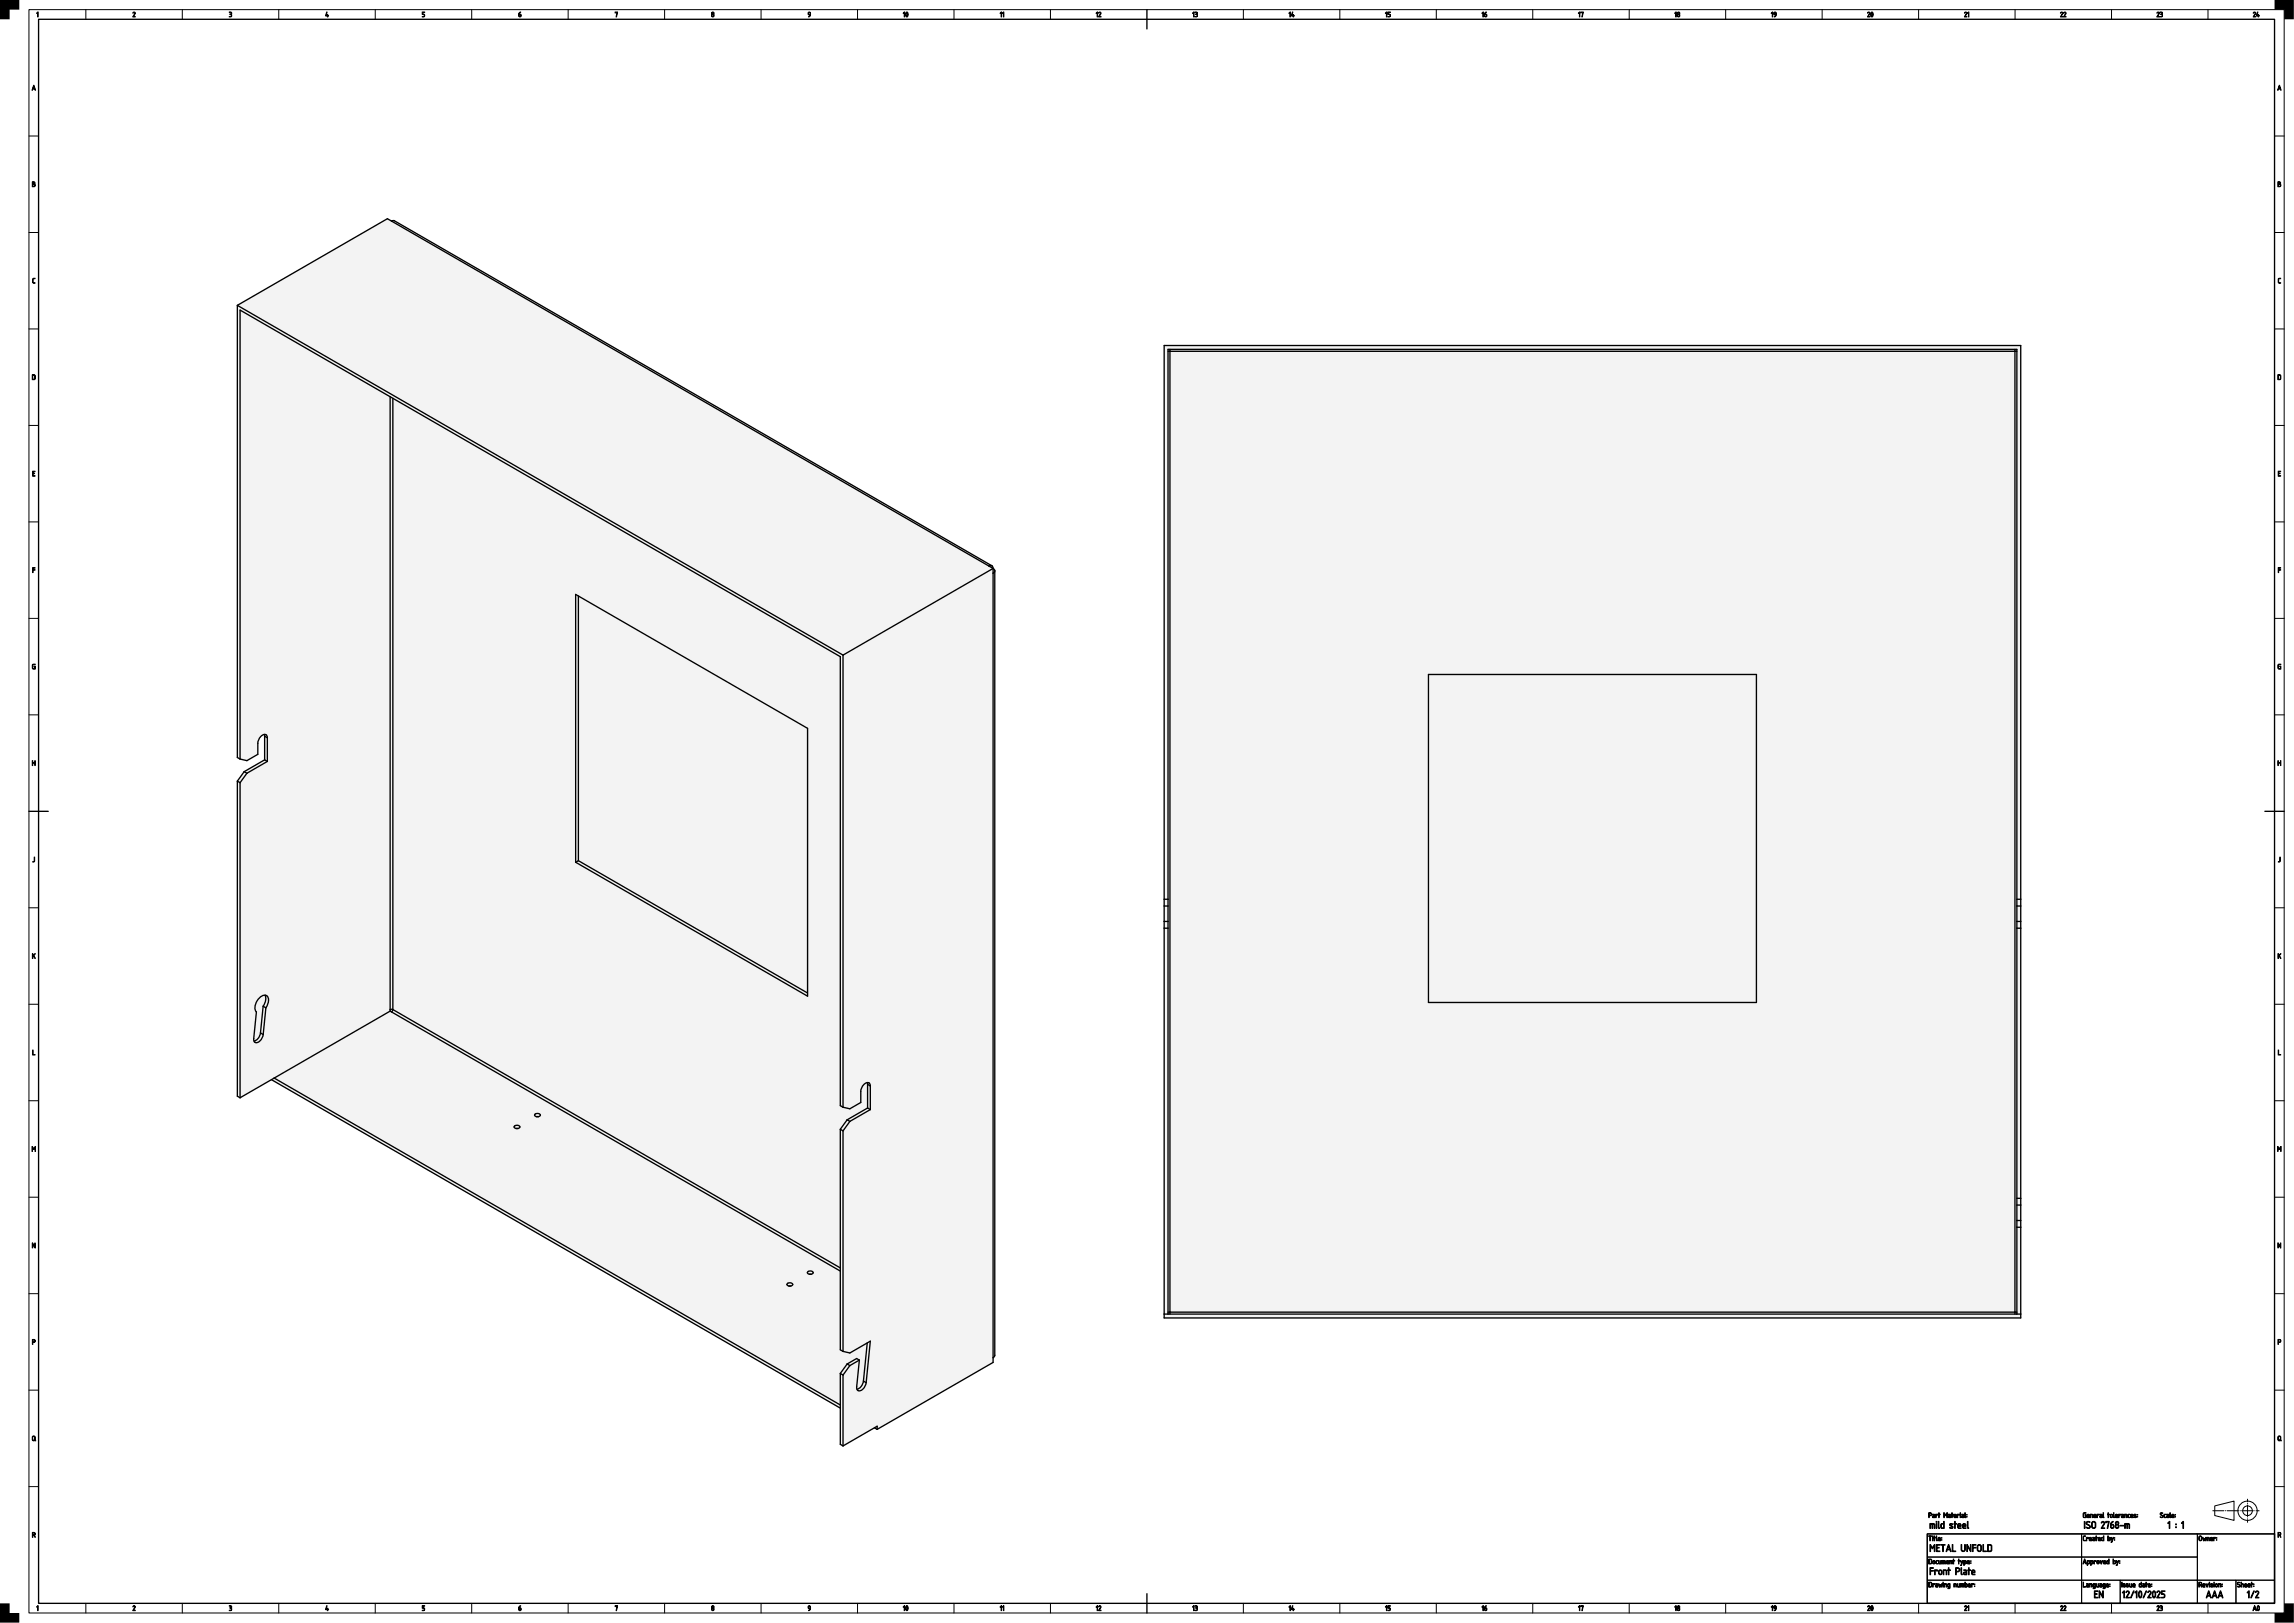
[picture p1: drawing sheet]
<svg xmlns="http://www.w3.org/2000/svg" width="1189mm" height="841mm" viewBox="0 0 1189 841" stroke-linecap="round" stroke-linejoin="round" font-family="sans-serif">
<path d="M20 10h1159v821h-1159zM594 5v10M15 420h10M1174 420h10M999 795h180v36h-180zM594 826v10" fill="none" stroke="#000" stroke-width=".7"/>
<g fill="none" stroke="#000" stroke-width=".52">
<path d="M15 5h1169v831h-1169zM44 5v5M94 5v5M144 5v5M194 5v5M244 5v5M294 5v5M344 5v5M394 5v5M444 5v5M494 5v5M544 5v5"/>
<path d="M644 5v5M694 5v5M744 5v5M794 5v5M844 5v5M894 5v5M944 5v5M994 5v5M1044 5v5M1094 5v5M1144 5v5M15 70h5"/>
<path d="M1179 70h5M15 120h5M1179 120h5M15 170h5M1179 170h5M15 220h5M1179 220h5M15 270h5M1179 270h5M15 320h5M1179 320h5M15 370h5"/>
<path d="M1179 370h5M825 431h.1M15 470h5M1179 470h5M15 520h5M1179 520h5M15 570h5M1179 570h5M15 620h5M1179 620h5M15 670h5M1179 670h5"/>
<path d="M15 720h5M1179 720h5M15 770h5M1179 770h5M999 795h80v12h-80zM1079 795h60v12h-60zM1139 795h40v24h-40zM1148 780l10-2v10l-10-3zM999 819h80v12h-80zM999 807h80v12h-80zM1079 819h20v12h-20zM1079 807h60v12h-60z"/>
<path d="M1099 819h40v12h-40zM1139 819h20v12h-20zM1159 819h20v12h-20zM44 831v5M94 831v5M144 831v5M194 831v5M244 831v5M294 831v5M344 831v5M394 831v5M444 831v5"/>
<path d="M494 831v5M544 831v5M644 831v5M694 831v5M744 831v5M794 831v5M844 831v5M894 831v5M944 831v5M994 831v5M1044 831v5M1094 831v5"/>
<path d="M1144 831v5"/>
<circle cx="1165" cy="783" r="5"/>
<circle cx="1165" cy="783" r="2.5"/>
</g>
<g fill="#000" stroke="#000" stroke-width=".52">
<path d="M20 6v3v-2h-1zM69 6l1 1-1 2h1h-1l1-2zM119 6h1v1a1 1 0 0 1 0 1 1 1 0 0 1-1 1 .7 .7 0 0 0 1-1 .7 .7 0 0 0-1-1h1zM169 6v2h1v1l-1-1zM219 6h1h-1v1l1 1v1h-1l1-1-1-1zM319 6h1l-1 3 1-3-1 1zM17 144h1l-1 1v1l1 1-1-1zM1181 144h1l-1 1v1l1 1-1-1zM17 244h1h-1v1h1h-1v1l1 1h-1zM1181 244h1h-1v1h1h-1v1l1 1h-1zM17 294h1h-1v1h1h-1v2zM1181 294h1h-1v1h1h-1v2z"/>
<path d="M17 344h1l-1 1v1h1v-1v2l-1-1zM1181 344h1l-1 1v1h1l-1-1h1v2l-1-1zM17 394v1h1v-1v3v-2h-1v2zM1181 394v1h1v-1v3v-2h-1v2zM18 444v2l-1 1 1-1zM1182 444v2l-1 1v-1zM17 494v1l1-1v1v2l-1-2v2zM1181 494v1l1-1-1 1 1 2-1-2v2zM17 544v2l1 1h-1zM1181 544v2l1 1h-1zM17 594v1l1-1v3v-2l-1 1v-1v2zM1180 594l1 1 1-1v3v-2l-1 1v-1l-1 2z"/>
<path d="M17 644l1 2v-2v3l-1-2v2zM1181 644l1 2v-2v3l-1-2v2zM20 832v3v-3l-1 1zM69 832h1l-1 2 1 1h-1l1-2zM119 832h1v1a1 1 0 0 1 0 1 1 1 0 0 1-1 0 .7 .7 0 0 0 1 0 .7 .7 0 0 0-1-1h1zM169 832v2l1-1v1v1l-1-1zM219 832h1h-1v1l1 1v1h-1l1-1-1-1zM319 832h1l-1 3 1-3-1 1z"/>
<path d="M269 7l1-1-1 1a.8 .8 0 0 1 1 0 1 1 0 0 1 0 2 .8 .8 0 0 1-1-1zM269 8h1z"/>
<path d="M369 8a.5 .5 0 0 0 1 0 .5 .5 0 0 0-1 0zM369 7a.5 .5 0 0 0 1 0 .5 .5 0 0 0-1 0zM369 6h1v1a.9 .9 0 0 1 0 1 .9 .9 0 0 1-1 0z"/>
<path d="M419 6a1.5 1.5 0 0 1 0 3l1-1-1-1zM419 7a.5 .5 0 0 0 1 0 .5 .5 0 0 0-1 0z"/>
<path d="M469 6v3v-2h-1zM470 6v3v-2zM470 6a1.2 1.2 0 0 1 1 1 1.2 1.2 0 0 1-1 2z"/>
<path d="M519 6v3v-2h-1zM520 6v3v-2h-1z"/>
<path d="M569 6v3v-2h-1zM569 6l2 1-1 2h1h-2l1-2z"/>
<path d="M619 6v3v-2h-1zM619 6h1l1 1a1 1 0 0 1 0 1 1.1 1.1 0 0 1-2 1 .7 .7 0 0 0 1-1 .7 .7 0 0 0 0-1z"/>
<path d="M668 6l1 3-1-2zM670 6v2h1l-1 1-1-1z"/>
<path d="M718 6l1 3-1-2zM719 6h2h-1v1l1 1-1 1h-1l1-1-1-1z"/>
<path d="M769 6v3v-2h-1zM770 7v-1v1a.8 .8 0 0 1 1 0 1.1 1.1 0 0 1-1 2 .8 .8 0 0 1-1-1z"/>
<path d="M819 6v3v-2h-1zM819 6h2l-1 3v-3l-1 1z"/>
<path d="M868 6l1 3-1-2zM869 8a.5 .5 0 0 0 1 0 .5 .5 0 0 0-1 0zM870 6l1 1a.9 .9 0 0 1 0 1 1 1 0 0 1-2 0z"/>
<path d="M918 6l1 3-1-2zM919 6h1a1.5 1.5 0 0 1 0 3v-1l-1-1zM919 7a.5 .5 0 0 0 1 0 .5 .5 0 0 0-1 0z"/>
<path d="M968 6l1 1-1 2h1h-1l1-2zM970 6v3l1-2zM970 6a1.2 1.2 0 0 1 1 1 1.2 1.2 0 0 1-1 2z"/>
<path d="M1018 6l1 1-1 2h1h-1l1-2zM1020 6v3v-2z"/>
<path d="M1068 6l1 1-1 2h1h-1l1-2zM1070 6l1 1-1 2h1h-1l1-2z"/>
<path d="M1118 6l1 1-1 2h1h-1l1-2zM1119 6h1l1 1a1 1 0 0 1 0 1 1.1 1.1 0 0 1-2 1 .7 .7 0 0 0 1-1 .7 .7 0 0 0 0-1z"/>
<path d="M1168 6l1 1-1 2h1h-1l1-2zM1170 6v2h1l-1 1-1-1z"/>
<path d="M17 44l1 3v-1l-1 1zM18 45l-1 1h1z"/>
<path d="M1181 44l1 3v-1l-2 1zM1181 45v1h1z"/>
<path d="M17 94l1 1v1v1h-1zM17 96v1l1-1zM17 94v1h1z"/>
<path d="M1181 94l1 1v1v1h-1zM1181 96v1l1-1zM1181 94v1h1z"/>
<path d="M17 194v3l1-1v-1zM17 194l1 1v2h-1z"/>
<path d="M1181 194v3l1-1v-1zM1181 194l1 1v2h-1z"/>
<path d="M17 694v1h1v-1zM17 694h1v1l-1 1v1z"/>
<path d="M1181 694v1h1v-1zM1181 694h1v1l-1 1v1z"/>
<path d="M17 744v2h1v-1zM17 744h1v3l-1-1z"/>
<path d="M1181 744v2l1-1zM1181 744h1v3l-1-1z"/>
<path d="M17 794v1h1v-1zM17 794h1v2v1v-1h-1v1z"/>
<path d="M1000 796h1h-1v2v-2zM1001 797l1 1zM1001 796a.5 .5 0 0 1 1 0 .5 .5 0 0 1-1 0zM1002 796l1 1-1 1zM1003 796l1 2zM1005 797h1v1h-1h1h-2z"/>
<path d="M1000 784v1h1v-1zM1000 784h1v1h-1v1zM1002 785h1v1h-2l1-1zM1003 785h1h-1v1zM1005 784l1 1h-1v1zM1007 784l1 1 1-1v2v-2l-1 1v-1l-1 2zM1010 786h1zM1010 785h1v1h-1l1-1zM1012 784v1v1zM1013 785h1zM1013 785h1v1h-1h1h-1zM1014 785h1l-1 1zM1016 785v1zM1017 786h1zM1017 785h1v1h-1l1-1zM1018 784l1 2z"/>
<path d="M1000 789l2 1 1 2-1-2-1 2v-2h-1v2zM1003 790l1 2zM1003 789a.5 .5 0 0 1 1 0 .5 .5 0 0 1-1 0zM1005 788v4h-1zM1006 790v1l1 1v-2zM1006 790l1-1 1-1v4h-2zM1011 790h1h-1l1 1a.8 .8 0 0 1 0 1 .8 .8 0 0 1-1 0l1-1h-1zM1013 788v1l1 1h-1v2v-2zM1015 790v1h1v-1zM1015 790h1v1h-1l1 1h-1zM1018 790l-1 1h2l-1-1zM1017 790h2v1h-2l2 1h-2zM1020 788v4z"/>
<path d="M1080 796h1h-1v2h1h-1zM1081 797h1h-1v1zM1083 797h1zM1083 797h1v1h-1h1h-1zM1085 797h1v1h-2l1-1zM1086 796l1 1h-1v1zM1088 797h1v1h-1h1h-2zM1089 797v1h1v-1zM1089 797h1v-1v2h-1zM1093 797v1v-1zM1092 796l1 1h1l-1 1h-1zM1094 797l1 1v-1l-1 2z"/>
<path d="M1080 788v4zM1081 789h2h-1l1 1a1 1 0 0 1 0 2 1.1 1.1 0 0 1-2-1l2 1v-1l-2-1zM1085 789l-1 2 1 1 1-1v-2zM1084 789l1-1 1 1v2l-1 1-1-1zM1089 789h2l-2 3h2h-2l1-3h-1zM1091 788l2 1-1 3 1-3h-2zM1094 789l1-1-1 2a1 1 0 0 1 2 0 1.1 1.1 0 0 1-1 2 1 1 0 0 1-1-1zM1094 790v1l1 1v-1zM1096 791a1 1 0 0 0 2 0 1 1 0 0 0-2 0zM1097 789a.6 .6 0 0 0 1 0 .6 .6 0 0 0-1 0zM1097 789h1v1a1.1 1.1 0 0 1 0 2 1.1 1.1 0 0 1-2 0 1.1 1.1 0 0 1 1-2zM1099 790l2 1zM1101 789l2 1 1 2-1-2-1 2v-2h-1v2z"/>
<path d="M1080 784h1l-1 1v1h1l-1-1h1v1h-1zM1082 785h1zM1082 785h1v1h-1h1h-1zM1083 785h1l1 1-1-1-1 1zM1085 785h1zM1085 785h1v1h-1h1h-1zM1087 785h1h-1v1zM1088 786h1zM1088 785h1v1h-1l1-1zM1090 784v2zM1092 784l1 1v1zM1094 785v1l1-1zM1093 785a1 1 0 0 1 2 0 1 1 0 0 1-2 0zM1095 784l1 2zM1096 785h1v1h-1h1h-1zM1098 785h1h-1v1zM1100 785h1v1h-2l1-1zM1101 785h1v1v-1h-1v1zM1103 785h1h-1v1h1h-1zM1104 785h1v1h-1h1h-1zM1106 785h1h-1l1 1h-1h1z"/>
<path d="M1120 784h1h-1l1 1a.7 .7 0 0 1 0 1 .7 .7 0 0 1-1 0h1l-1-1zM1122 785v1h-1zM1123 786h1zM1123 785h1v1h-1l1-1zM1125 784v2zM1126 785h1v1h-1h1h-2z"/>
<path d="M1124 788v4v-3h-1zM1128 791v1zM1131 788v4v-3z"/>
<path d="M1140 796v2l1-2zM1140 796h1v2h-1zM1142 797v1v-1l1 1v-1v1h-1zM1144 797h1v1v-1h-1v1zM1146 797h1v1h-1h1h-2zM1147 797h1h-1v1z"/>
<path d="M1181 794v1h1v-1zM1181 794h1v2v1l-1-1v1z"/>
<path d="M1000 808v2h1v-2zM1000 808h1v2h-1zM1002 809v1l1-1zM1001 809a1 1 0 0 1 2 0 1 1 0 0 1-2 0zM1003 809h1v1h-1zM1005 809v1h1v-1v1h-1zM1006 809a1.2 1.2 0 0 1 2 0 1.2 1.2 0 0 1 0 1v-1l-1 1v-1l-1 1zM1009 809h1zM1009 809h1v1h-1h1h-1zM1010 809h2v1l-1-1-1 1zM1012 808l1 1-1 1zM1015 808l1 1h-1v1zM1016 809l1 1v-1l-1 2zM1018 809v1h1v-1zM1018 809a.9 .9 0 0 1 1 0 .9 .9 0 0 1-1 1v1zM1020 809h1zM1020 809h1v1h-1h1h-1z"/>
<path d="M1000 812l2 1h-1v1h1h-1l-1 2zM1003 814h1h-1v2zM1005 814v1l1 1v-2zM1004 815a1.5 1.5 0 0 1 3 0 1.5 1.5 0 0 1-3 0zM1007 813l2 1v2l-1-2h-1v2zM1010 812v1l1 1h-1v2l-1-2zM1014 813v1h1v-1zM1014 812h1l1 1-1 1-1 1v1zM1016 812l1 4h-1zM1018 815v1h1v-1zM1018 813l1 1v2h-1v-1h1v-1zM1020 812l1 1v1l-1 2v-2zM1022 814v1h1v-1zM1022 814h1l1 1h-2l2 1h-2z"/>
<path d="M1000 800l1 2 2-2v4l-1-3-1 2v-2l-1 3zM1004 800h1l-1 1v1h1h-1v2h1h-1zM1006 800l2 1h-1v3v-3zM1010 800l1 4v-1h-2v1zM1010 801l-1 2h1zM1012 800v4h2h-2zM1016 800l1 3v1l1-1v-3v3v1l-2-1zM1019 800l2 3v-3v4l-1-3-1 3zM1022 800l2 1h-1v1h1h-1l-1 2zM1025 801v2l1 1v-1v-2zM1025 801l1-1 1 1v2l-1 1-1-1zM1028 800v4h1h-1zM1030 801v3h2v-3zM1030 800h2v1v2v1h-2z"/>
<path d="M1080 820v2h1h-1zM1081 821h1v1h-1l1-1zM1083 821h1v1v-1h-1v1zM1085 821v1h1v-1zM1085 821h1v2h-1h1l-1-1zM1086 821l1 1 1-1v1h-1zM1088 822h1zM1088 821h1v1h-1l1-1zM1090 821v1h1v-1zM1090 821h1v2h-1h1l-1-1zM1092 821h1zM1092 821h1v1h-1h1h-1z"/>
<path d="M1080 808l1 2h-2zM1080 808v2h1zM1082 809v1h1v-1zM1082 809a.9 .9 0 0 1 1 0 .9 .9 0 0 1-1 1v1zM1084 809v1v-1zM1084 809a.9 .9 0 0 1 1 0 .9 .9 0 0 1-1 1v1zM1085 809h1h-1v1zM1087 809v1l1-1zM1086 809a1 1 0 0 1 2 0 1 1 0 0 1-2 0zM1088 809l1 1 1-1-1 1zM1090 809h1zM1090 809h1v1h-1h1h-1zM1092 809v1h1v-1zM1092 809h1v-1v2h-1zM1095 809v1h1v-1zM1095 808v1h1v1h-1zM1097 809v1l1-1-1 2z"/>
<path d="M269 832h1l-1 1a.8 .8 0 0 1 1 0 .8 .8 0 0 1 0 1 .8 .8 0 0 1-1 0zM269 833v1h1v-1z"/>
<path d="M369 834a.5 .5 0 0 0 1 0 .5 .5 0 0 0-1 0zM369 833a.5 .5 0 0 0 1 0 .5 .5 0 0 0-1 0zM369 832h1v1a.9 .9 0 0 1 0 1 .9 .9 0 0 1-1 0z"/>
<path d="M419 832a1.5 1.5 0 0 1 0 3l1-1-1-1zM419 833a.5 .5 0 0 0 1 0 .5 .5 0 0 0-1 0z"/>
<path d="M469 832v3v-3l-1 1zM470 832v2v-1zM470 832a1.2 1.2 0 0 1 1 1 1.2 1.2 0 0 1-1 1z"/>
<path d="M519 832v3v-3l-1 1zM520 832v3v-3l-1 1z"/>
<path d="M569 832v3v-3l-1 1zM569 832h2l-1 2 1 1h-2l1-2z"/>
<path d="M619 832v3v-3l-1 1zM619 832h1l1 1a1 1 0 0 1 0 1 1 1 0 0 1-2 0 .7 .7 0 0 0 1 0 .7 .7 0 0 0 0-1z"/>
<path d="M668 832l1 3-1-3v1zM670 832v2v-1l1 1-1 1-1-1z"/>
<path d="M718 832l1 3-1-3v1zM719 832h2h-1v1l1 1-1 1h-1l1-1-1-1z"/>
<path d="M769 832v3v-3l-1 1zM770 832v1a.8 .8 0 0 1 1 0 .8 .8 0 0 1-1 1 .8 .8 0 0 1-1 0zM770 833v1v-1z"/>
<path d="M819 832v3v-3l-1 1zM819 832h2l-1 3v-3l-1 1z"/>
<path d="M868 832l1 3-1-3v1zM869 834a.5 .5 0 0 0 1 0 .5 .5 0 0 0-1 0zM870 832l1 1a.9 .9 0 0 1 0 1 1 1 0 0 1-2 0z"/>
<path d="M918 832l1 3-1-3v1zM919 832h1a1.5 1.5 0 0 1 0 3v-1l-1-1zM919 833a.5 .5 0 0 0 1 0 .5 .5 0 0 0-1 0z"/>
<path d="M968 832h1l-1 2 1 1h-1l1-2zM970 832v2l1-1zM970 832a1.2 1.2 0 0 1 1 1 1.2 1.2 0 0 1-1 1z"/>
<path d="M1000 820v2h1v-2zM1000 820h1v2h-1zM1002 821h1h-1v1zM1003 822h1zM1003 821h1v1h-1l1-1zM1005 821v1l1-1v1v-1v1h-1zM1007 821v1zM1008 821h1v1v-1h-1v1zM1010 821v1v-1zM1009 821h2l-1 2h-1h1l-1-1zM1013 821h1v1v-1h-1v1zM1014 821l1 1 1-1v1h-2zM1016 821a1.2 1.2 0 0 1 2 0 1.2 1.2 0 0 1 0 1l-1-1v1v-1h-1v1zM1019 821v1v-1zM1018 820l1 1h1l-1 1h-1zM1020 821h1zM1020 821h1v1h-1h1h-1zM1022 821h1h-1v1z"/>
<path d="M1018 832h1l-1 2 1 1h-1l1-2zM1020 832v3v-3v1z"/>
<path d="M1068 832h1l-1 2 1 1h-1l1-2zM1070 832h1l-1 2 1 1h-1l1-2z"/>
<path d="M1085 824h2l-1 1v1h1h-1v2h1h-2zM1088 824l2 3v-3v4l-2-3v3z"/>
<path d="M1100 820v2zM1100 821h1h-1l1 1h-1h1zM1102 821h1h-1l1 1h-1h1zM1104 821v1h1v-1v1h-1zM1106 821h1v1h-1h1h-2zM1109 821v1h1v-1zM1109 821h1v-1v2h-1zM1110 821h1v1h-1l1-1zM1112 820l1 1h-1v1zM1113 821h1v1h-1h1h-1z"/>
<path d="M1101 824v4v-3h-1zM1102 825h1l-1 3h2h-2l1-3h-1zM1106 824l-2 4zM1107 824v4v-3h-1zM1109 825a1.8 1.8 0 0 0 0 2l1-1zM1109 824a1.8 1.8 0 0 1 1 2 1.8 1.8 0 0 1-1 2l-1-2zM1112 824l-1 4zM1113 825h2l-1 3h1h-2l2-3h-1h-1zM1116 825a1.8 1.8 0 0 0 1 2v-1zM1116 824a1.8 1.8 0 0 1 1 2 1.8 1.8 0 0 1-1 2l-1-2zM1118 825h1l-1 3h2h-2l1-3h-1zM1120 824l2 1h-1v1a1.1 1.1 0 0 1 1 1 1.1 1.1 0 0 1-1 1h-1l2-1-1-1h-1z"/>
<path d="M1118 832h1l-1 2 1 1h-1l1-2zM1119 832h1l1 1a1 1 0 0 1 0 1 1 1 0 0 1-2 0 .7 .7 0 0 0 1 0 .7 .7 0 0 0 0-1z"/>
<path d="M1140 820v1h1v-1zM1140 820h1v1v1l-1-1v1zM1142 821h1zM1142 821h1v1h-1h1h-1zM1143 821l1 1v-1v1zM1145 821v1zM1146 821h1h-1l1 1h-1h1zM1147 821v1zM1147 820a.5 .5 0 0 1 1 0 .5 .5 0 0 1-1 0zM1148 821l1 1v-1zM1148 821a.9 .9 0 0 1 1 0 .9 .9 0 0 1-1 0zM1150 821h1v1v-1h-1v1z"/>
<path d="M1145 824l1 4-1-1h-1l-1 1zM1145 825l-1 2h1zM1148 824l1 4-1-1h-1l-1 1zM1148 825l-1 2h1zM1151 824l1 4-1-1h-1l-1 1zM1151 825l-1 2h1z"/>
<path d="M1160 820h1h-1l1 1a.7 .7 0 0 1 0 1 .7 .7 0 0 1-1 0h1l-1-1zM1161 820l1 1h1v1l-1-1-1 1zM1163 821h1zM1163 821h1v1h-1h1h-1zM1165 821h1zM1165 821h1v1h-1h1h-1zM1167 820l1 1h-1v1z"/>
<path d="M1165 824v4v-3zM1168 824l-1 4zM1169 825h2l-2 3h2h-2l1-3h-1z"/>
<path d="M1168 832l1 3v-1l-1 1zM1168 833v1h1zM1170 832v2l1-1zM1170 832a1.2 1.2 0 0 1 1 1 1.2 1.2 0 0 1-1 1z"/>
</g>
<path d="M0 0h10v5h-5v5h-5zM1179 0h10v10h-5v-5h-5zM0 831h5v5h5v5h-10zM1179 836h5v-5h5v10h-10z" fill="#000"/>
<path d="M1147 783h24" fill="none" stroke="#000" stroke-width=".52" stroke-dasharray="6 .7 .1 .7" stroke-dashoffset=".2"/>
<path d="M1165 789v-12" fill="none" stroke="#000" stroke-width=".52" stroke-dasharray="6 .7 .1 .7" stroke-dashoffset="4.6"/>
<g fill="#f1f3f5">
<path d="M603 179h444v504h-444z" fill-rule="evenodd"/>
<path d="M606 182h438v498h-438z" fill-rule="evenodd"/>
<path d="M740 350h170v169h-170z" fill-rule="evenodd"/>
<path d="M603 179h444v287h-2v-285h-440v285h-2z" fill-rule="evenodd"/>
<path d="M603 681h444v2h-444z" fill-rule="evenodd"/>
<path d="M605 182h1v498h-1z" fill-rule="evenodd"/>
<path d="M1044 182h1v498h-1z" fill-rule="evenodd"/>
<path d="M606 680h438v1h-438z" fill-rule="evenodd"/>
<path d="M606 181h438v1h-438z" fill-rule="evenodd"/>
<path d="M603 481h2v200h-2z" fill-rule="evenodd"/>
<path d="M1045 481h2v140h-2z" fill-rule="evenodd"/>
<path d="M1045 636h2v45h-2z" fill-rule="evenodd"/>
<path d="M603 469h2v8h-2z" fill-rule="evenodd"/>
<path d="M1045 624h2v8h-2z" fill-rule="evenodd"/>
<path d="M1045 469h2v8h-2z" fill-rule="evenodd"/>
<path d="M603 477h2v4h-2z" fill-rule="evenodd"/>
<path d="M603 466h2v3h-2z" fill-rule="evenodd"/>
<path d="M1045 466h2v3h-2z" fill-rule="evenodd"/>
<path d="M1045 632h2v4h-2z" fill-rule="evenodd"/>
<path d="M1045 621h2v3h-2z" fill-rule="evenodd"/>
<path d="M1045 477h2v4h-2z" fill-rule="evenodd"/>
<path d="M605 680h1v1h-1z" fill-rule="evenodd"/>
<path d="M605 181h1v1h-1z" fill-rule="evenodd"/>
<path d="M1044 680h1v1h-1z" fill-rule="evenodd"/>
<path d="M1044 181h1v1h-1z" fill-rule="evenodd"/>
</g>
<g fill="none" stroke="#000" stroke-width=".7">
<path d="M603 179h444v504h-444zM605 182h440M606 181v500M1044 181v500M740 350h170v169h-170zM603 477h2M603 469h2M603 466h2M1045 477h2M1045 469h2M1045 466h2M603 481h2"/>
<path d="M1045 481h2M1045 636h2M1045 632h2M1045 624h2M1045 621h2M605 680h440M603 681h444M605 681v-500h440v500"/>
</g>
<g fill="#f1f3f5">
<path d="M453 740l2-1v2z"/>
<path d="M123 158l78-45 2 2 1-1 310 179 2 3v406l-1 2v2l-60 35-2-1-16 9-2-1v-18l-294-171-17 10-1-1v-163l4-5 10-6v-13l-2 1-1 2v7l-6 3-5-1z" fill-rule="evenodd"/>
<path d="M204 206l231 134v233l5 2 6-4v-7l2-3h1l1 1v12l-11 6-4 5v72l-231-134z" fill-rule="evenodd"/>
<path d="M437 339l78-44v411l-60 35v-2l-18 10v-36l3-5 5-3-1 14a1.9 1.9 0 0 0 2 2 1.9 1.9 0 0 0 2-2l1-3 2-21-11 6-3-1v-114l3-5 11-6v-12a1.8 1.8 0 0 0-1-2 1.8 1.8 0 0 0-2 1l-2 3v6l-6 4-3-1z" fill-rule="evenodd"/>
<path d="M123 158l78-45 314 182-78 44z" fill-rule="evenodd"/>
<path d="M124 161l78 45v318l-78 45v-163l4-5 11-6v-13a1.8 1.8 0 0 0-2-2 1.8 1.8 0 0 0-2 2l-1 3v6l-6 3-4-1z" fill-rule="evenodd"/>
<path d="M142 559l60-35 233 135v40l5 2 9-5-2 22-3 2 1-15-1-1-5 3-4 5v16z" fill-rule="evenodd"/>
<path d="M298 308l121 69v139l-121-69z" fill-rule="evenodd"/>
<path d="M300 309l119 68v138l-119-69z" fill-rule="evenodd"/>
<path d="M123 158l314 181v235l-2-1v-233l-311-179v232h-1z" fill-rule="evenodd"/>
<path d="M141 559h1l293 169v2z" fill-rule="evenodd"/>
<path d="M202 206h2v317h-2z" fill-rule="evenodd"/>
<path d="M204 523l231 134v2l-232-135z" fill-rule="evenodd"/>
<path d="M516 296v406l-1 2v-407z" fill-rule="evenodd"/>
<path d="M203 115l1-1 310 179h-1z" fill-rule="evenodd"/>
<path d="M123 405l1 1v163l-1-1z" fill-rule="evenodd"/>
<path d="M298 308l2 1v137l-2 1z" fill-rule="evenodd"/>
<path d="M298 447l2-1 119 69v1z" fill-rule="evenodd"/>
<path d="M435 585l2 1v114l-2-1z" fill-rule="evenodd"/>
<path d="M134 517a2.7 2.7 0 0 1 4-1 2.7 2.7 0 0 1 1 4l-1 2-2 16a2.5 2.5 0 0 1-2 2 2.5 2.5 0 0 1-2 0l1-16a6 6 0 0 1 1-7z" fill-rule="evenodd"/>
<path d="M134 517l3-1a6 6 0 0 1-1 5l-1 15-1 2-2 2 1-16a6 6 0 0 1 1-7z" fill-rule="evenodd"/>
<path d="M435 712l2 1v36l-2-1z" fill-rule="evenodd"/>
<path d="M449 696l2-1-2 21h-2z" fill-rule="evenodd"/>
<path d="M136 521l2 1-2 14-1-1z" fill-rule="evenodd"/>
<path d="M439 580l11-6 1 1-11 6z" fill-rule="evenodd"/>
<path d="M137 382h2v13l-2-1z" fill-rule="evenodd"/>
<path d="M127 400l10-6 2 1-11 6z" fill-rule="evenodd"/>
<path d="M450 562l1 1v12l-1-1z" fill-rule="evenodd"/>
<path d="M439 707l1 1-3 5-2-1z" fill-rule="evenodd"/>
<path d="M127 400l1 1-4 5-1-1z" fill-rule="evenodd"/>
<path d="M439 580l1 1-3 5-2-1z" fill-rule="evenodd"/>
<path d="M137 516a4 4 0 0 1 1 6l-2-1a6 6 0 0 0 1-5z" fill-rule="evenodd"/>
<path d="M447 716h2l-1 2a2.5 2.5 0 0 1-1 2 2.5 2.5 0 0 1-3 0l2-2z" fill-rule="evenodd"/>
<path d="M135 535l1 1v2a2.5 2.5 0 0 1-2 2 2.5 2.5 0 0 1-2 0l2-2z" fill-rule="evenodd"/>
<path d="M439 707l5-3 1 1-5 3z" fill-rule="evenodd"/>
<path d="M267 584v-1a1.2 1.2 0 0 1 2 0 1.2 1.2 0 0 1 0 1l-1 1a1 1 0 0 1-1 0 1 1 0 0 1 0-1z" fill-rule="evenodd"/>
<path d="M277 577h1a1.2 1.2 0 0 1 1 0 1.2 1.2 0 0 1 1 1l-1 1a1.1 1.1 0 0 1-2-1 1 1 0 0 1 0-1z" fill-rule="evenodd"/>
<path d="M419 659a1.2 1.2 0 0 1 2 0 1.2 1.2 0 0 1 0 1h-1a1 1 0 0 1-1 0 1 1 0 0 1 0-1z" fill-rule="evenodd"/>
<path d="M408 665h1a1.2 1.2 0 0 1 1 0 1.2 1.2 0 0 1 1 1h-2a1 1 0 0 1-1 0 1 1 0 0 1 0-1z" fill-rule="evenodd"/>
<path d="M277 577h1a1.2 1.2 0 0 1 1 0 1.2 1.2 0 0 1 1 1l-1 1a1.1 1.1 0 0 1-2-1 .9 .9 0 0 1 0-1z" fill-rule="evenodd"/>
<path d="M267 584v-1a1.2 1.2 0 0 1 2 0 1.2 1.2 0 0 1 0 1l-1 1a.9 .9 0 0 1-1 0 .9 .9 0 0 1 0-1z" fill-rule="evenodd"/>
<path d="M408 665h1a1.2 1.2 0 0 1 1 0 1.2 1.2 0 0 1 1 1h-2a.9 .9 0 0 1-1 0 .9 .9 0 0 1 0-1z" fill-rule="evenodd"/>
<path d="M419 659a1.2 1.2 0 0 1 2 0 1.2 1.2 0 0 1 0 1h-1a.9 .9 0 0 1-1 0 .9 .9 0 0 1 0-1z" fill-rule="evenodd"/>
<path d="M449 561a1.5 1.5 0 0 1 2 2l-1-1z" fill-rule="evenodd"/>
<path d="M137 381a1.5 1.5 0 0 1 2 1h-2z" fill-rule="evenodd"/>
<path d="M202 523h2l-1 1h-1z" fill-rule="evenodd"/>
<path d="M515 295a1.3 1.3 0 0 1 1 1 1.3 1.3 0 0 1-1 1z" fill-rule="evenodd"/>
<path d="M513 293a1.3 1.3 0 0 1 1 0 1.3 1.3 0 0 1 1 2z" fill-rule="evenodd"/>
<path d="M419 660h1z" fill-rule="evenodd"/>
<path d="M267 585h1z" fill-rule="evenodd"/>
<path d="M278 579h1z" fill-rule="evenodd"/>
<path d="M409 666h1z" fill-rule="evenodd"/>
</g>
<g fill="none" stroke="#000" stroke-width=".7">
<path d="M203 115l1-1 310 179M123 158l78-45 314 182M123 158v235h1M123 158l314 181M202 206v318M204 206v317M514 293l1 2M514 293h-1M515 295l1 1M515 295v411l-60 35M515 295l-78 44M516 296l-1 1"/>
<path d="M516 296v406l-1 2M298 308l121 69v139l-121-69zM300 309v137M437 339v235M124 393v-232l311 179v233l2 1M127 400l-4 5M127 400l1 1M137 381v1M137 382v12M137 394l-10 6M137 394l2 1M137 382h2"/>
<path d="M139 382a1.9 1.9 0 0 0-2-2 1.9 1.9 0 0 0-2 2l-1 3v6l-6 3-4-1M139 395l-11 6M139 382v13M123 405v163l1 1M123 405l1 1M124 406v163M128 401l-4 5M300 446l119 69M300 446l-2 1M137 516a6 6 0 0 1-1 5M135 535l-1 3-2 2M135 535l1 1"/>
<path d="M136 521l-1 14M136 521l2 1M138 522l1-3a2.5 2.5 0 0 0-1-3 2.5 2.5 0 0 0-4 1 6 6 0 0 0-1 7l-2 14a1.9 1.9 0 0 0 2 2 1.9 1.9 0 0 0 2-1l1-3M138 522l-2 14M202 523h2M202 524l-78 45M202 524l233 135M204 523l-1 1M204 523l231 134M141 559l294 171M142 559l293 169M277 577h1a1.2 1.2 0 0 1 1 0 1.2 1.2 0 0 1 1 1 1.4 1.4 0 0 1-2 1 1.4 1.4 0 0 1-1-2z"/>
<path d="M278 579h1M449 561l1 1M450 574l1 1M450 562v12M450 574l-11 6M450 562l1 1M451 563a1.9 1.9 0 0 0-2-2 1.9 1.9 0 0 0-2 2l-1 2v6l-6 4-3-1M451 575l-11 6M451 563v12M267 584v-1a1.2 1.2 0 0 1 2 0 1.2 1.2 0 0 1 0 1 1.4 1.4 0 0 1-1 1 1.4 1.4 0 0 1-1-1zM267 585h1M435 585v114l2 1"/>
<path d="M435 585l2 1M437 586v114M439 580l-4 5M439 580l1 1M440 581l-3 5M419 659a1.2 1.2 0 0 1 2 0 1.2 1.2 0 0 1 0 1 1.4 1.4 0 0 1-1 0 1.4 1.4 0 0 1-1-1zM408 665h1a1.2 1.2 0 0 1 1 0 1.2 1.2 0 0 1 1 1 1.4 1.4 0 0 1-2 1 1.4 1.4 0 0 1-1-2zM409 666h1M419 660h1M449 696l-2 20M435 712v36l2 1M435 712l2 1"/>
<path d="M437 713v36M437 700l3 1 11-6-2 21M439 707l-4 5M439 707l1 1M440 708l-3 5M445 705l-1 14a1.9 1.9 0 0 0 1 2 1.9 1.9 0 0 0 3-2l1-3M445 705l-5 3M445 705l-1-1-5 3M447 716l-1 2-2 2M447 716h2M453 740l2 1M455 741v-2l-18 10"/>
</g>
</svg>
